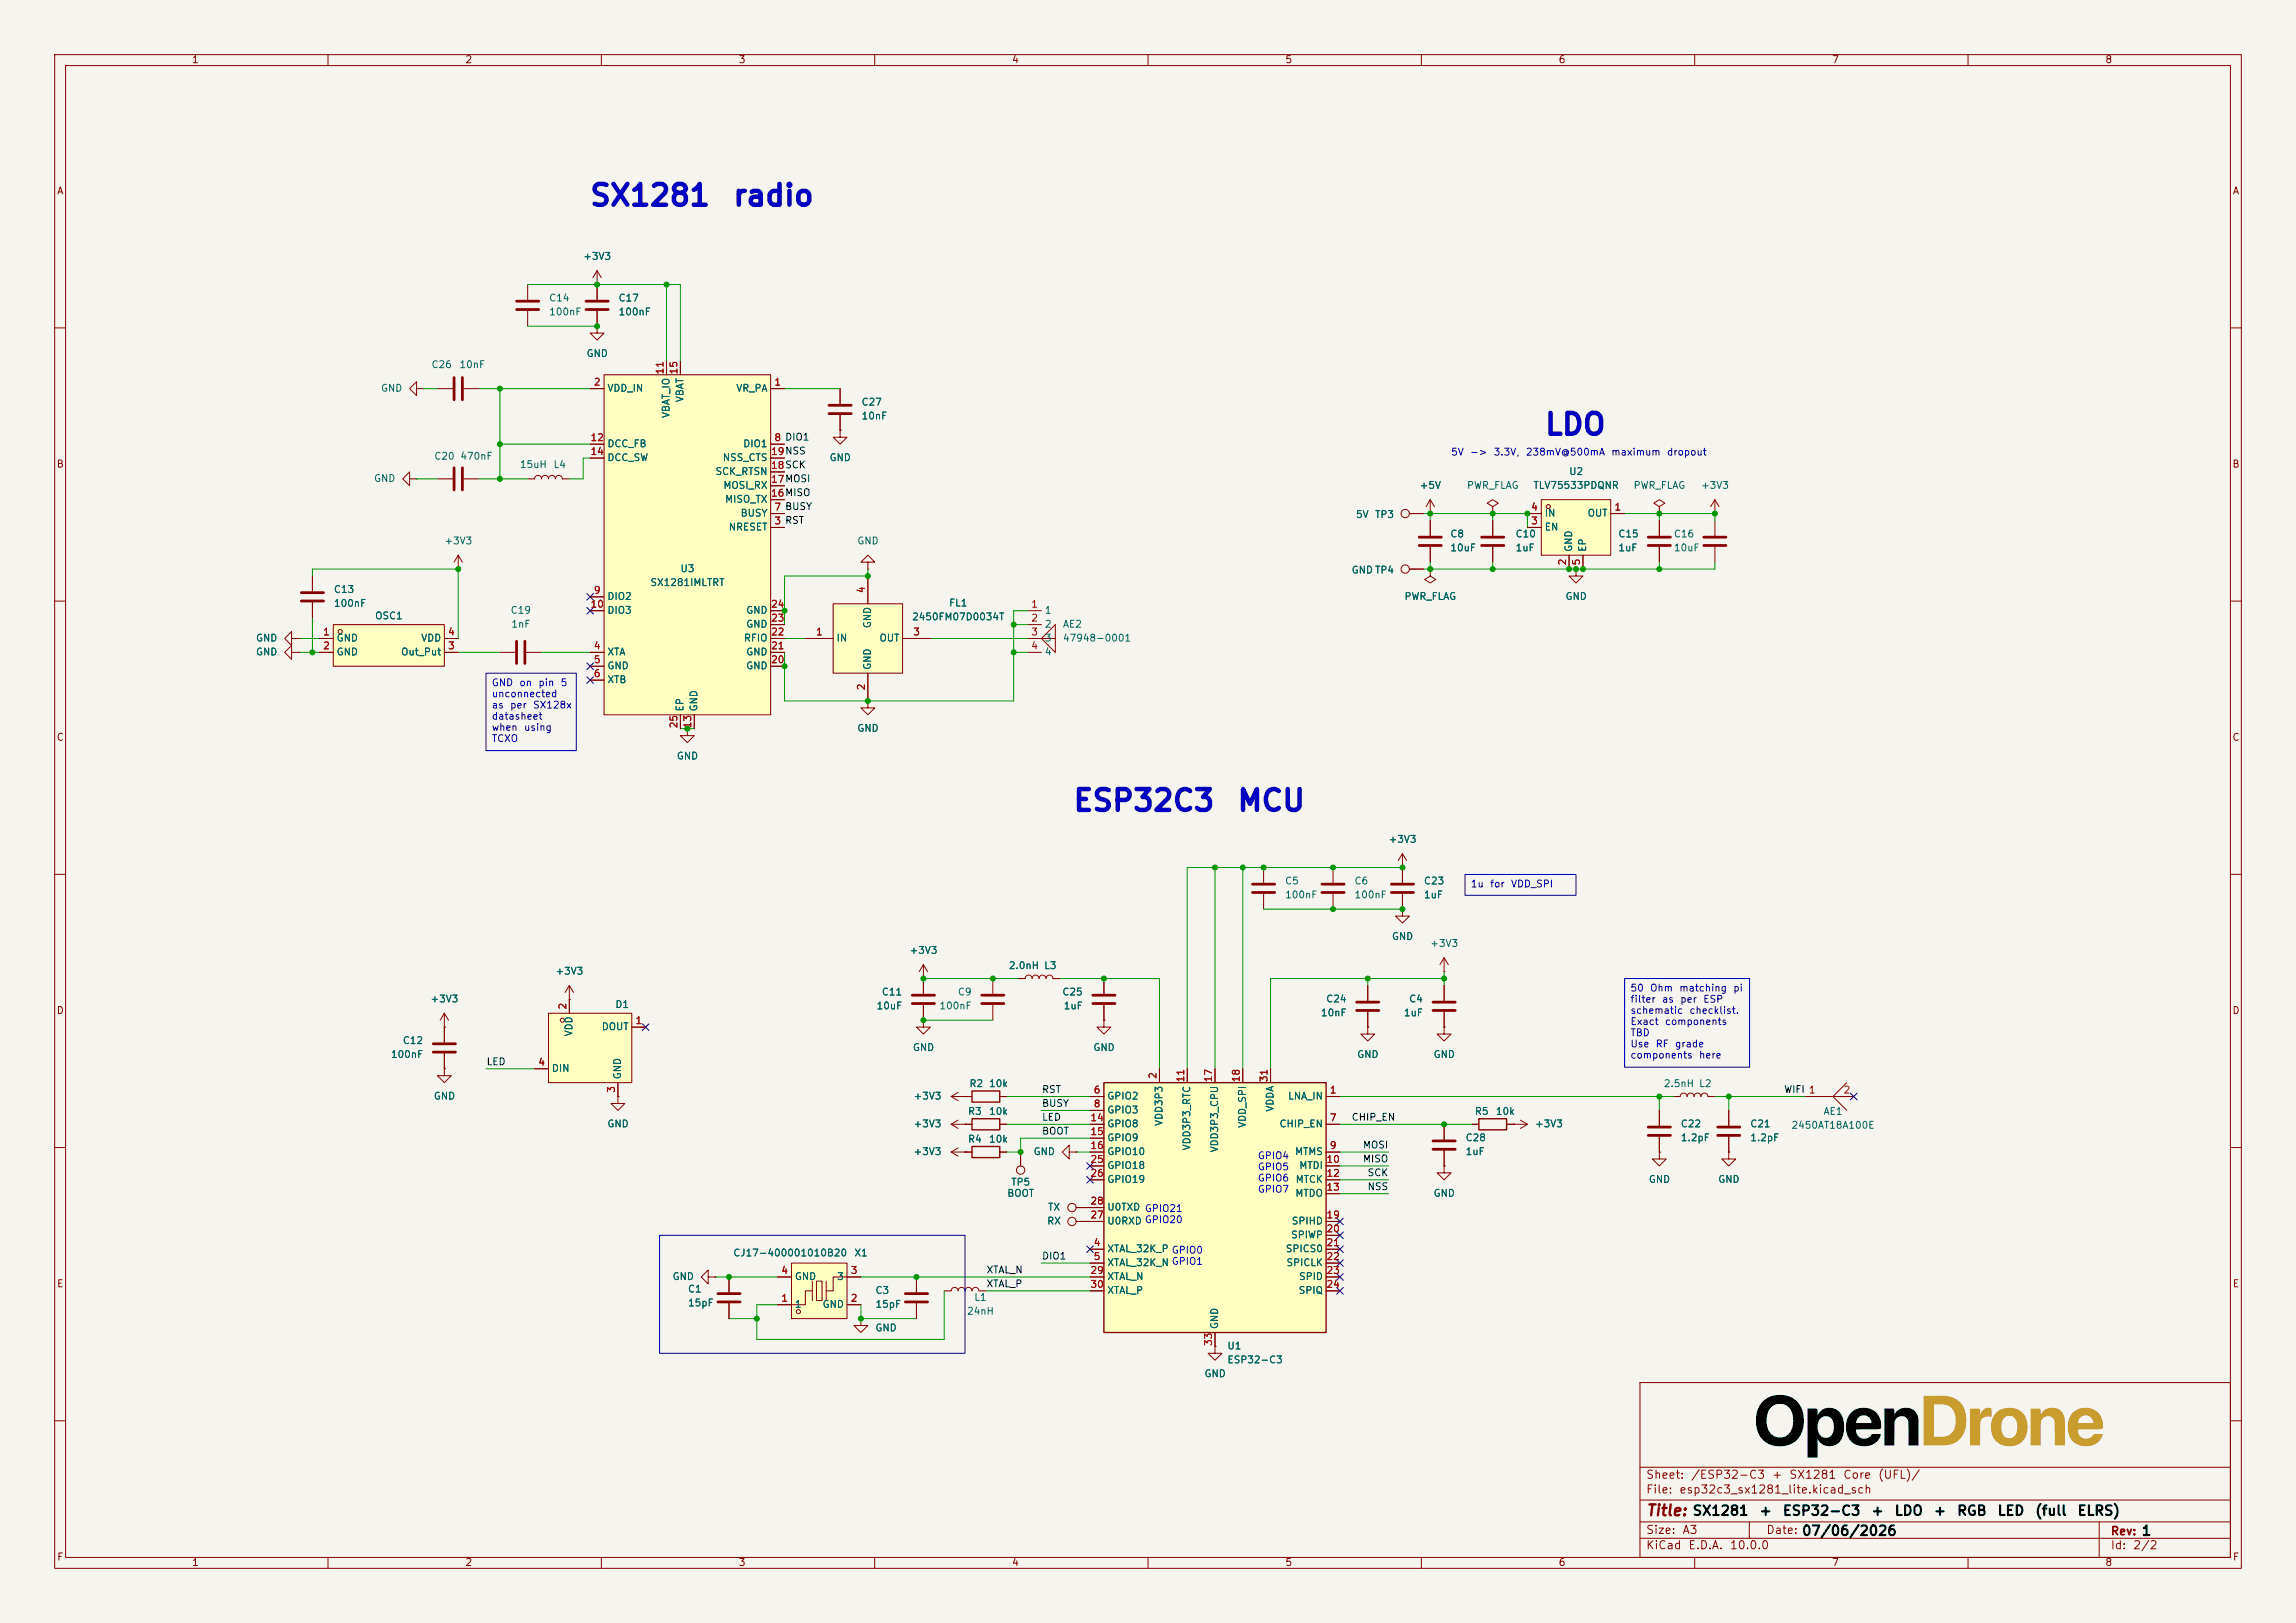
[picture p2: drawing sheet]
<svg xmlns="http://www.w3.org/2000/svg" width="420mm" height="297mm" viewBox="0 0 420 297" stroke-linecap="round" stroke-linejoin="round" font-family="sans-serif">
<defs><g id="words">
<g font-size="3.8" fill="#0000c2">
<text x="107.7" y="38.6">SX1281</text>
<text x="133.9" y="38.6">radio</text>
<text x="282.3" y="80.5">LDO</text>
<text x="196.1" y="149.4">ESP32C3</text>
<text x="226.1" y="149.4">MCU</text>
</g>
<text font-size="2" fill="#840000" x="301" y="277.9">Title:</text>
<g font-size="1.8">
<text x="309.5" y="277.8">SX1281</text>
<text x="321.7" y="277.8">+</text>
<text x="326" y="277.8">ESP32-C3</text>
<text x="329.5" y="281.5">07/06/2026</text>
<text x="342.2" y="277.8">+</text>
<text x="346.4" y="277.8">LDO</text>
<text x="353.6" y="277.8">+</text>
<text x="357.9" y="277.8">RGB</text>
<text x="365.3" y="277.8">LED</text>
<text x="372.2" y="277.8">(full</text>
<text x="379.9" y="277.8">ELRS)</text>
<text x="391.6" y="281.5">1</text>
</g>
<g font-size="1.5" fill="#840000">
<text x="301" y="273.7">File:</text>
<text x="301" y="271">Sheet:</text>
<text x="307.1" y="273.7">esp32c3_sx1281_lite.kicad_sch</text>
<text x="309.2" y="271">/ESP32-C3</text>
<text x="324" y="271">+</text>
<text x="327.2" y="271">SX1281</text>
<text x="337" y="271">Core</text>
<text x="343.4" y="271">(UFL)/</text>
<text x="301" y="281.1">Size:</text>
<text x="307.6" y="281.1">A3</text>
<text x="323" y="281.1">Date:</text>
<text x="386" y="281.3">Rev:</text>
<text x="301" y="283.9">KiCad</text>
<text x="308.7" y="283.9">E.D.A.</text>
<text x="316.3" y="283.9">10.0.0</text>
<text x="386" y="283.9">Id:</text>
<text x="390.1" y="283.9">2/2</text>
</g>
<g font-size="1.3" fill="#840000">
<text x="35" y="11.9">1</text>
<text x="85" y="11.9">2</text>
<text x="135" y="11.9">3</text>
<text x="185" y="11.9">4</text>
<text x="235" y="11.9">5</text>
<text x="285" y="11.9">6</text>
<text x="335" y="11.9">7</text>
<text x="385" y="11.9">8</text>
<text x="10.3" y="35.9">A</text>
<text x="408.3" y="35.9">A</text>
<text x="10.3" y="85.9">B</text>
<text x="408.2" y="85.9">B</text>
<text x="10.3" y="135.9">C</text>
<text x="408.2" y="135.9">C</text>
<text x="10.3" y="185.9">D</text>
<text x="408.2" y="185.9">D</text>
<text x="10.3" y="235.9">E</text>
<text x="408.3" y="235.9">E</text>
<text x="10.3" y="285.9">F</text>
<text x="35" y="286.9">1</text>
<text x="85" y="286.9">2</text>
<text x="135" y="286.9">3</text>
<text x="185" y="286.9">4</text>
<text x="235" y="286.9">5</text>
<text x="285" y="286.9">6</text>
<text x="335" y="286.9">7</text>
<text x="385" y="286.9">8</text>
<text x="408.3" y="285.9">F</text>
</g>
<g font-size="1.3" fill="#006464">
<text x="106.6" y="47.9">+3V3</text>
<text x="100.3" y="58">100nF</text>
<text x="100.3" y="55.5">C14</text>
<text x="113" y="58">100nF</text>
<text x="113" y="55.5">C17</text>
<text x="107.2" y="65.6">GND</text>
<text x="69.6" y="72">GND</text>
<text x="78.8" y="67.7">C26</text>
<text x="83.9" y="67.7">10nF</text>
<text x="111" y="72">VDD_IN</text>
<text x="134.6" y="72">VR_PA</text>
<text x="122.8" y="76.6" transform="rotate(-90 122.8 76.6)">VBAT_IO</text>
<text x="125.3" y="73.7" transform="rotate(-90 125.3 73.7)">VBAT</text>
<text x="157.5" y="74.5">C27</text>
<text x="157.5" y="77.1">10nF</text>
<text x="111" y="82.1">DCC_FB</text>
<text x="135.8" y="82.1">DIO1</text>
<text x="68.3" y="88.5">GND</text>
<text x="79.3" y="84.4">C20</text>
<text x="84.1" y="84.4">470nF</text>
<text x="95" y="86">15uH</text>
<text x="101.1" y="86">L4</text>
<text x="111" y="84.7">DCC_SW</text>
<text x="130.8" y="87.2">SCK_RTSN</text>
<text x="132.1" y="84.7">NSS_CTS</text>
<text x="132.2" y="89.8">MOSI_RX</text>
<text x="151.6" y="84.7">GND</text>
<text x="259.6" y="89.8">+5V</text>
<text x="268.2" y="89.8">PWR_FLAG</text>
<text x="280.4" y="89.8">TLV75533PDQNR</text>
<text x="286.9" y="87.2">U2</text>
<text x="298.7" y="89.8">PWR_FLAG</text>
<text x="311" y="89.8">+3V3</text>
<text x="132.5" y="92.3">MISO_TX</text>
<text x="135.4" y="94.8">BUSY</text>
<text x="247.9" y="95.1">5V</text>
<text x="251.4" y="95.1">TP3</text>
<text x="282.4" y="94.8">IN</text>
<text x="290.3" y="94.8">OUT</text>
<text x="81.2" y="99.9">+3V3</text>
<text x="133.2" y="97.4">NRESET</text>
<text x="156.7" y="99.9">GND</text>
<text x="265.2" y="98.7">C8</text>
<text x="265.2" y="101.2">10uF</text>
<text x="277.1" y="101.2">1uF</text>
<text x="277.1" y="98.7">C10</text>
<text x="282.4" y="97.4">EN</text>
<text x="287.9" y="101.1" transform="rotate(-90 287.9 101.1)">GND</text>
<text x="290.4" y="101.1" transform="rotate(-90 290.4 101.1)">EP</text>
<text x="295.9" y="101.2">1uF</text>
<text x="295.9" y="98.7">C15</text>
<text x="306.1" y="98.7">C16</text>
<text x="306.1" y="101.2">10uF</text>
<text x="118.9" y="107.5">SX1281IMLTRT</text>
<text x="124.4" y="105">U3</text>
<text x="247.1" y="105.3">GND TP4</text>
<text x="61" y="111.4">100nF</text>
<text x="61" y="108.8">C13</text>
<text x="68.5" y="113.6">OSC1</text>
<text x="93.3" y="112.6">C19</text>
<text x="111" y="110.1">DIO2</text>
<text x="111" y="112.6">DIO3</text>
<text x="136.4" y="112.6">GND</text>
<text x="166.7" y="113.8">2450FM07D0034T</text>
<text x="173.5" y="111.3">FL1</text>
<text x="191" y="112.6">1</text>
<text x="256.8" y="110.1">PWR_FLAG</text>
<text x="286.3" y="110.1">GND</text>
<text x="46.7" y="117.7">GND</text>
<text x="61.5" y="117.7">GND</text>
<text x="76.9" y="117.7">VDD</text>
<text x="93.4" y="115.2">1nF</text>
<text x="136" y="117.7">RFIO</text>
<text x="136.4" y="115.2">GND</text>
<text x="152.9" y="117.7">IN</text>
<text x="159.6" y="115.1" transform="rotate(-90 159.6 115.1)">GND</text>
<text x="160.8" y="117.7">OUT</text>
<text x="191" y="115.2">2</text>
<text x="191" y="117.7">3</text>
<text x="194.3" y="115.2">AE2</text>
<text x="194.3" y="117.7">47948-0001</text>
<text x="46.7" y="120.2">GND</text>
<text x="61.5" y="120.2">GND</text>
<text x="73.3" y="120.2">Out_Put</text>
<text x="111" y="120.2">XTA</text>
<text x="111" y="122.8">GND</text>
<text x="111" y="125.3">XTB</text>
<text x="136.4" y="122.8">GND</text>
<text x="136.4" y="120.2">GND</text>
<text x="159.6" y="122.7" transform="rotate(-90 159.6 122.7)">GND</text>
<text x="191" y="120.2">4</text>
<text x="125.3" y="130.3" transform="rotate(-90 125.3 130.3)">EP</text>
<text x="127.9" y="130.3" transform="rotate(-90 127.9 130.3)">GND</text>
<text x="156.7" y="134.2">GND</text>
<text x="123.7" y="139.3">GND</text>
<text x="253.9" y="154.5">+3V3</text>
<text x="235" y="162.2">C5</text>
<text x="235" y="164.7">100nF</text>
<text x="247.7" y="162.2">C6</text>
<text x="247.7" y="164.7">100nF</text>
<text x="260.4" y="164.7">1uF</text>
<text x="260.4" y="162.2">C23</text>
<text x="254.5" y="172.3">GND</text>
<text x="261.5" y="173.6">+3V3</text>
<text x="101.5" y="178.7">+3V3</text>
<text x="166.3" y="174.9">+3V3</text>
<text x="184.4" y="177.6">2.0nH</text>
<text x="190.9" y="177.6">L3</text>
<text x="78.6" y="183.7">+3V3</text>
<text x="112.5" y="184.8">D1</text>
<text x="160.2" y="185">10uF</text>
<text x="161.2" y="182.5">C11</text>
<text x="171.7" y="185">100nF</text>
<text x="175.1" y="182.5">C9</text>
<text x="194.2" y="182.5">C25</text>
<text x="194.5" y="185">1uF</text>
<text x="242.5" y="183.7">C24</text>
<text x="257.7" y="183.7">C4</text>
<text x="73.6" y="191.4">C12</text>
<text x="105" y="189.8" transform="rotate(-90 105 189.8)">VDD</text>
<text x="110" y="188.8">DOUT</text>
<text x="241.5" y="186.3">10nF</text>
<text x="256.7" y="186.3">1uF</text>
<text x="71.4" y="193.9">100nF</text>
<text x="100.8" y="196.4">DIN</text>
<text x="113.9" y="197.6" transform="rotate(-90 113.9 197.6)">GND</text>
<text x="166.9" y="192.6">GND</text>
<text x="199.9" y="192.6">GND</text>
<text x="248.2" y="193.9">GND</text>
<text x="262.1" y="193.9">GND</text>
<text x="79.2" y="201.5">GND</text>
<text x="167" y="201.5">+3V3</text>
<text x="177.2" y="199.2">R2</text>
<text x="180.8" y="199.2">10k</text>
<text x="202.4" y="201.5">GPIO2</text>
<text x="233.3" y="203.5" transform="rotate(-90 233.3 203.5)">VDDA</text>
<text x="235.5" y="201.5">LNA_IN</text>
<text x="304.2" y="199.2">2.5nH</text>
<text x="310.7" y="199.2">L2</text>
<text x="111" y="206.6">GND</text>
<text x="167" y="206.6">+3V3</text>
<text x="177" y="209.4">R4</text>
<text x="177" y="204.3">R3</text>
<text x="180.8" y="209.4">10k</text>
<text x="180.8" y="204.3">10k</text>
<text x="202.4" y="204.1">GPIO3</text>
<text x="202.4" y="206.6">GPIO8</text>
<text x="202.4" y="209.1">GPIO9</text>
<text x="213" y="206.1" transform="rotate(-90 213 206.1)">VDD3P3</text>
<text x="228.2" y="206.5" transform="rotate(-90 228.2 206.5)">VDD_SPI</text>
<text x="233.9" y="206.6">CHIP_EN</text>
<text x="268" y="209.1">C28</text>
<text x="269.7" y="204.3">R5</text>
<text x="273.5" y="204.3">10k</text>
<text x="280.7" y="206.6">+3V3</text>
<text x="307.3" y="206.6">C22</text>
<text x="307.3" y="209.1">1.2pF</text>
<text x="320" y="206.6">C21</text>
<text x="320" y="209.1">1.2pF</text>
<text x="327.6" y="206.9">2450AT18A100E</text>
<text x="333.5" y="204.3">AE1</text>
<text x="167" y="211.7">+3V3</text>
<text x="189" y="211.7">GND</text>
<text x="202.4" y="211.7">GPIO10</text>
<text x="202.4" y="214.2">GPIO18</text>
<text x="218" y="210.6" transform="rotate(-90 218 210.6)">VDD3P3_RTC</text>
<text x="223.1" y="211" transform="rotate(-90 223.1 211)">VDD3P3_CPU</text>
<text x="236.8" y="211.7">MTMS</text>
<text x="237.6" y="214.2">MTDI</text>
<text x="268" y="211.7">1uF</text>
<text x="184.1" y="219.3">BOOT</text>
<text x="184.9" y="217.3">TP5</text>
<text x="191.6" y="221.8">TX</text>
<text x="202.4" y="216.8">GPIO19</text>
<text x="202.4" y="221.8">U0TXD GPIO21</text>
<text x="202.4" y="221.8">U0TXD</text>
<text x="236.8" y="219.3">MTDO</text>
<text x="236.9" y="216.8">MTCK</text>
<text x="262.1" y="219.3">GND</text>
<text x="301.5" y="216.8">GND</text>
<text x="314.2" y="216.8">GND</text>
<text x="191.4" y="224.4">RX</text>
<text x="202.4" y="224.4">U0RXD GPIO20</text>
<text x="202.4" y="224.4">U0RXD</text>
<text x="236.1" y="226.9">SPIWP</text>
<text x="236.2" y="224.4">SPIHD</text>
<text x="134" y="230.2">CJ17-400001010B20</text>
<text x="156.2" y="230.2">X1</text>
<text x="202.4" y="229.5">XTAL_32K_P GPIO0</text>
<text x="202.4" y="232">XTAL_32K_N GPIO1</text>
<text x="202.4" y="229.5">XTAL_32K_P</text>
<text x="202.4" y="232">XTAL_32K_N</text>
<text x="235.1" y="229.5">SPICS0</text>
<text x="235.2" y="232">SPICLK</text>
<text x="122.9" y="234.5">GND</text>
<text x="125.7" y="236.8">C1</text>
<text x="125.7" y="239.4">15pF</text>
<text x="145.3" y="239.6">1</text>
<text x="145.3" y="234.5">GND</text>
<text x="150.4" y="239.6">GND</text>
<text x="153" y="234.5">3</text>
<text x="160" y="237.1">C3</text>
<text x="160" y="239.6">15pF</text>
<text x="178.1" y="238.4">L1</text>
<text x="202.4" y="234.5">XTAL_N</text>
<text x="202.4" y="237.1">XTAL_P</text>
<text x="237.4" y="237.1">SPIQ</text>
<text x="237.5" y="234.5">SPID</text>
<text x="160" y="243.9">GND</text>
<text x="176.8" y="240.9">24nH</text>
<text x="223.1" y="243.3" transform="rotate(-90 223.1 243.3)">GND</text>
<text x="224.4" y="247.2">U1</text>
<text x="224.4" y="249.8">ESP32-C3</text>
<text x="220.2" y="252.3">GND</text>
</g>
<g font-size="1.3" fill="#a90000">
<text x="108.5" y="70.9">2</text>
<text x="121.7" y="68.6" transform="rotate(-90 121.7 68.6)">11</text>
<text x="124.2" y="68.6" transform="rotate(-90 124.2 68.6)">15</text>
<text x="141.5" y="70.9">1</text>
<text x="107.9" y="81">12</text>
<text x="107.9" y="83.6">14</text>
<text x="140.9" y="83.6">19NSS</text>
<text x="140.9" y="83.6">19</text>
<text x="141.5" y="81">8 DIO1</text>
<text x="141.5" y="81">8</text>
<text x="140.9" y="88.6">17MOSI</text>
<text x="140.9" y="86.1">18SCK</text>
<text x="140.9" y="88.6">17</text>
<text x="140.9" y="86.1">18</text>
<text x="140.9" y="91.2">16MISO</text>
<text x="140.9" y="91.2">16</text>
<text x="141.5" y="93.7">7 BUSY</text>
<text x="141.5" y="93.7">7</text>
<text x="280" y="93.7">4</text>
<text x="295.2" y="93.7">1</text>
<text x="141.5" y="96.3">3 RST</text>
<text x="141.5" y="96.3">3</text>
<text x="280" y="96.3">3</text>
<text x="286.8" y="103.6" transform="rotate(-90 286.8 103.6)">2</text>
<text x="289.3" y="103.6" transform="rotate(-90 289.3 103.6)">5</text>
<text x="107.9" y="111.5">10</text>
<text x="108.5" y="109">9</text>
<text x="140.9" y="111.5">24</text>
<text x="158.5" y="108.7" transform="rotate(-90 158.5 108.7)">4</text>
<text x="188.5" y="111.5">1</text>
<text x="59" y="116.6">1</text>
<text x="59" y="119.1">2</text>
<text x="81.8" y="119.1">3</text>
<text x="81.8" y="116.6">4</text>
<text x="108.5" y="119.1">4</text>
<text x="140.9" y="119.1">21</text>
<text x="140.9" y="116.6">22</text>
<text x="140.9" y="114">23</text>
<text x="149.2" y="116.6">1</text>
<text x="166.9" y="116.6">3</text>
<text x="188.5" y="114">2</text>
<text x="188.5" y="116.6">3</text>
<text x="188.5" y="119.1">4</text>
<text x="108.5" y="121.7">5</text>
<text x="108.5" y="124.2">6</text>
<text x="140.9" y="121.7">20</text>
<text x="158.5" y="126.4" transform="rotate(-90 158.5 126.4)">2</text>
<text x="124.2" y="133.4" transform="rotate(-90 124.2 133.4)">25</text>
<text x="126.7" y="133.4" transform="rotate(-90 126.7 133.4)">13</text>
<text x="103.9" y="184.9" transform="rotate(-90 103.9 184.9)">2</text>
<text x="116.1" y="187.7">1</text>
<text x="98.4" y="195.3">4</text>
<text x="211.8" y="197.6" transform="rotate(-90 211.8 197.6)">2</text>
<text x="112.8" y="200.1" transform="rotate(-90 112.8 200.1)">3</text>
<text x="200" y="200.4">6</text>
<text x="200" y="202.9">8</text>
<text x="216.9" y="198.2" transform="rotate(-90 216.9 198.2)">11</text>
<text x="222" y="198.2" transform="rotate(-90 222 198.2)">17</text>
<text x="227.1" y="198.2" transform="rotate(-90 227.1 198.2)">18</text>
<text x="232.2" y="198.2" transform="rotate(-90 232.2 198.2)">31</text>
<text x="243.1" y="200.4">1</text>
<text x="337.1" y="200.4">2</text>
<text x="199.3" y="205.5">14</text>
<text x="199.3" y="208">15</text>
<text x="243.1" y="205.5">7</text>
<text x="199.3" y="210.6">16</text>
<text x="199.3" y="213.1">25</text>
<text x="199.3" y="215.6">26</text>
<text x="242.5" y="213.1">10</text>
<text x="242.5" y="215.6">12</text>
<text x="243.1" y="210.6">9</text>
<text x="199.3" y="220.7">28</text>
<text x="242.5" y="218.2">13</text>
<text x="199.3" y="223.3">27</text>
<text x="242.5" y="223.3">19</text>
<text x="242.5" y="225.8">20</text>
<text x="142.8" y="233.4">4</text>
<text x="155.5" y="233.4">3</text>
<text x="199.3" y="233.4">29</text>
<text x="200" y="228.3">4</text>
<text x="200" y="230.9">5</text>
<text x="242.5" y="228.3">21</text>
<text x="242.5" y="230.9">22</text>
<text x="242.5" y="233.4">23</text>
<text x="142.8" y="238.5">1</text>
<text x="155.5" y="238.5">2</text>
<text x="199.3" y="236">30</text>
<text x="242.5" y="236">24</text>
<text x="222" y="246.4" transform="rotate(-90 222 246.4)">33</text>
</g>
<g font-size="1.3" fill="#0000c2">
<text x="265.3" y="83.7">5V</text>
<text x="268.8" y="83.7">-&gt;</text>
<text x="273.1" y="83.7">3.3V,</text>
<text x="279" y="83.7">238mV@500mA</text>
<text x="294.6" y="83.7">maximum</text>
<text x="304.8" y="83.7">dropout</text>
<text x="89.9" y="125.9">GND</text>
<text x="94.9" y="125.9">on</text>
<text x="98.4" y="125.9">pin</text>
<text x="102.4" y="125.9">5</text>
<text x="89.9" y="127.9">unconnected</text>
<text x="89.9" y="130">as</text>
<text x="93.2" y="130">per</text>
<text x="97.4" y="130">SX128x</text>
<text x="89.9" y="132">datasheet</text>
<text x="89.9" y="134">when</text>
<text x="89.9" y="136.1">TCXO</text>
<text x="95.7" y="134">using</text>
<text x="268.9" y="162.7">1u</text>
<text x="272.5" y="162.7">for</text>
<text x="276.3" y="162.7">VDD_SPI</text>
<text x="298.1" y="181.7">50</text>
<text x="298.1" y="183.8">filter</text>
<text x="298.1" y="185.8">schematic</text>
<text x="301.7" y="181.7">Ohm</text>
<text x="303.9" y="183.8">as</text>
<text x="307.1" y="181.7">matching</text>
<text x="307.2" y="183.8">per</text>
<text x="308.9" y="185.8">checklist.</text>
<text x="311.4" y="183.8">ESP</text>
<text x="316.9" y="181.7">pi</text>
<text x="298.1" y="187.9">Exact</text>
<text x="298.1" y="189.9">TBD</text>
<text x="298.1" y="192">Use</text>
<text x="302.8" y="192">RF</text>
<text x="304.4" y="187.9">components</text>
<text x="306.3" y="192">grade</text>
<text x="298.1" y="194">components</text>
<text x="310.7" y="194">here</text>
<text x="230" y="212.4">GPIO4</text>
<text x="230" y="214.5">GPIO5</text>
<text x="230" y="216.5">GPIO6</text>
<text x="230" y="218.6">GPIO7</text>
</g>
<g font-size="1.3" fill="#0f0f0f">
<text x="88.9" y="195.2">LED</text>
<text x="190.5" y="202.9">BUSY</text>
<text x="190.5" y="200.3">RST</text>
<text x="326.2" y="200.3">WIFI 1</text>
<text x="190.5" y="205.4">LED</text>
<text x="190.5" y="207.9">BOOT</text>
<text x="247.1" y="205.4">CHIP_EN</text>
<text x="249.2" y="213">MISO</text>
<text x="249.2" y="210.5">MOSI</text>
<text x="250" y="215.6">SCK</text>
<text x="250" y="218.1">NSS</text>
<text x="180.3" y="233.3">XTAL_N</text>
<text x="190.5" y="230.8">DIO1</text>
<text x="180.3" y="235.9">XTAL_P</text>
</g>
</g></defs>
<path d="M0 0h420v297h-420z" fill="#f5f4ef" stroke="#f5f4ef" stroke-width=".18"/>
<g fill="none" stroke="#840000" stroke-width=".18">
<path d="M10 10h400v277h-400zM12 12h396v273h-396zM60 10v2M110 10v2M160 10v2M210 10v2M260 10v2M310 10v2M360 10v2M10 60h2M408 60h2M10 110h2"/>
<path d="M408 110h2M10 160h2M408 160h2M10 210h2M408 210h2M300 253h108v32h-108zM10 260h2M300 278.5h108M300 274.5h108M300 268.5h108M320 278.5v3M384 278.5v6.5"/>
<path d="M408 260h2M60 285v2M110 285v2M160 285v2M210 285v2M260 285v2M300 281.5h108M310 285v2M360 285v2"/>
</g>
<g fill="#c89d2e">
<path d="M360.4 257.8h1.7l.1 1.1a1.41 1.41 0 0 1 2.1-1.1v1.5h-1.3l-.5 .4-.2 .5-.1 4.3h-1.8z"/>
<path d="M351.9 255.4h.2a18.4 18.4 0 0 1 4.5 .2 4 4 0 0 1 3.1 4.5 4.1 4.1 0 0 1-4.7 4.4h-3.1v-4.5h1.9v2.9h1.5a2.47 2.47 0 0 0 2.4-3 2.5 2.5 0 0 0-2.6-2.9h-1.3v3h-1.9z"/>
<path d="M365.2 258.5l.7-.5 .7-.3a3.4 3.4 0 0 1 4.2 4.3l-.6 1.4a3.5 3.5 0 0 1-5.7-.7l-.3-1.6h1.9v.7a1.43 1.43 0 0 0 1.6 1.4 1.43 1.43 0 0 0 1.3-1.6l-.1-1.2-.4-.9-.7-.4h-.6l-.4 .2a2 2 0 0 0-.7 1.8h-1.9v-.1a3.5 3.5 0 0 1 1-2.5z"/>
<path d="M379.2 258.5a3.2 3.2 0 0 1 3.8-.6 3.2 3.2 0 0 1 1.6 3.5l-4.4 .2-.1 .1 .1 .5a1.6 1.6 0 0 0 1.3 1.1 1.6 1.6 0 0 0 1.6-.8h1.5a3 3 0 0 1-3.8 2.1 3.3 3.3 0 0 1-2.5-4v-.3l4.6 .1-.2-.8-.7-.5a1.44 1.44 0 0 0-1.9 1.2h-1.8a3.4 3.4 0 0 1 .9-1.8z"/>
<path d="M371.4 257.8h1.8l.2 1a2.31 2.31 0 0 1 2.5-1.1 2.31 2.31 0 0 1 1.8 2.1v4.7h-1.8l-.1-4.5-.2-.5-.4-.2-.9-.1a1.3 1.3 0 0 0-1 1.2v4.1h-1.8z"/>
</g>
<path d="M322.5 256.4a4.5 4.5 0 0 1 5.2-.7 4.5 4.5 0 0 1 2.3 4.7 4.4 4.4 0 0 1-4.6 4.3 4.4 4.4 0 0 1-4.2-4.6h1.9a2.56 2.56 0 0 0 3 2.9 2.62 2.62 0 0 0 1.9-2.9 3.2 3.2 0 0 0-1.1-2.9 2.44 2.44 0 0 0-2.6 .1 2.44 2.44 0 0 0-1.1 2.3l-.1 .5h-1.9a4.9 4.9 0 0 1 1.3-3.7zM330.6 257.8h1.8l.1 1.1 .1-.1a2.5 2.5 0 0 1 2.7-1.1 2.5 2.5 0 0 1 1.9 2.3 4 4 0 0 1-1.2 4.3 2.42 2.42 0 0 1-3.5-.9v3.3h-1.9v-5.6h1.9l.2 1 .5 .7 .7 .3 .8-.2 .4-.3 .2-.5 .1-1.4-.4-1.1-.4-.3-.4-.1a1.57 1.57 0 0 0-1.7 1.8v.1h-1.9zM338.6 258.5a3.2 3.2 0 0 1 3.8-.5 3.2 3.2 0 0 1 1.6 3.4l-.9 .2h-3.4l-.2 .1 .1 .6 .3 .5 .9 .5 .9-.2 .8-.6h1.5a2.97 2.97 0 0 1-3.7 2.1 3.4 3.4 0 0 1-2.6-4.3l4.1 .1h.5v-.1a1.43 1.43 0 0 0-1.4-1.3 1.43 1.43 0 0 0-1.4 1.3h-1.8l.4-1zM344.7 257.8h1.7l.2 1a2.32 2.32 0 0 1 2.6-1.1 2.32 2.32 0 0 1 1.7 2.3v4.5h-1.8v-4.4l-.5-.7-.7-.2-.9 .2-.4 .8-.1 4.3h-1.8z" fill="#000"/>
<g fill="none" stroke="#840000" stroke-width=".18">
<path d="M109.2 52.1v2.8M109.2 56.9v2.8M81.3 195.6v1.3h1.2l-1.2 1.2-1.3-1.2h1.3M81.3 195.6h.1M81.3 188h.1M81.3 185.4v5.4M81.3 192.8v2.8M81.3 185.4l-.8 1.3M81.3 185.4l.7 1.3M104.1 182.9h.1M104.1 180.3l-.7 1.3M104.1 180.3l.8 1.3"/>
<path d="M104.1 180.3v2.6M264.2 180.3v2.8M264.2 185.2v2.8M264.2 213.4v1.2h1.2l-1.2 1.3-1.3-1.3h1.3M264.2 213.4h.1M264.2 205.7v2.8M264.2 210.6v2.8M269.2 205.7h1.3M275.6 205.7h3.8M276.9 205.7h.1M278.1 205l1.3 .7M279.4 205.7l-1.3 .8"/>
<path d="M306.1 200.7h1.2a.64 .64 0 0 1 .7-.7 .64 .64 0 0 1 .6 .7 .64 .64 0 0 1 .6-.7 .64 .64 0 0 1 .7 .7 .64 .64 0 0 1 .6-.7 .64 .64 0 0 1 .6 .7 .64 .64 0 0 1 .7-.7 .64 .64 0 0 1 .6 .7h1.3M222.2 246.4v1.2h1.3l-1.3 1.3-1.2-1.3h1.2M222.2 246.4h.1"/>
</g>
<path d="M107.2 55.1h4.1M107.2 56.6h4.1M79.2 191h4.1M79.2 192.5h4.1M262.1 183.4h4.1M262.1 184.9h4.1M262.1 208.8h4.1M262.1 210.3h4.1" fill="none" stroke="#840000" stroke-width=".51"/>
<path d="M270.5 204.7h5.1v2.1h-5.1z" fill="none" stroke="#840000" stroke-width=".25"/>
<g fill="#ffffc2">
<path d="M144.8 231.1h10.1v10.2h-10.1z"/>
<path d="M149.3 234.4h1.1v3.6h-1.1z"/>
</g>
<g fill="none" stroke="#840000" stroke-width=".18">
<path d="M188 116.8h5M188 111.8h2.5M188 114.3h2.5M188 119.4h2.5M193 114.3v5.1l-2.5-2.6zM158.7 128.3v1.2h1.3l-1.3 1.3-1.2-1.3h1.2M158.7 128.3h.1M168.9 179.1h.1M168.9 176.5v5.4M168.9 176.5l.8 1.3M168.9 176.5l-.8 1.3M181.6 179.1v2.8"/>
<path d="M186.3 179.1h1.2a.64 .64 0 0 1 .7-.7 .64 .64 0 0 1 .6 .7 .64 .64 0 0 1 .6-.7 .64 .64 0 0 1 .7 .7 .64 .64 0 0 1 .6-.7 .64 .64 0 0 1 .6 .7 .64 .64 0 0 1 .7-.7 .64 .64 0 0 1 .6 .7h1.3M201.9 179.1v2.8M168.9 186.7v1.3h-1.3l1.3 1.2 1.3-1.2h-1.3M168.9 186.7h.1M168.9 183.9v2.8M181.6 183.9v2.8M201.9 186.7v1.3h-1.2l1.2 1.2 1.3-1.2h-1.3M201.9 186.7h.1M201.9 183.9v2.8M250.2 180.3v2.8M250.2 185.2v2.8M129.5 233.7v-1.3l-1.2 1.3 1.2 1.2v-1.2h1.3"/>
<path d="M130.8 233.7h.1M133.3 233.7v2.8M133.3 238.5v2.8M142.2 233.7h2.6M144.8 231.1h10.1v10.2h-10.1zM148.6 236.2h-1.3v2.6h-5.1M148.6 234.4v3.6M149.3 234.4h1.1v3.6h-1.1zM151.1 234.4v3.6M154.9 238.8h2.6M157.5 233.7h-5.1v2.5h-1.3M157.5 241.3v1.3h1.2l-1.2 1.2-1.3-1.2h1.3"/>
<path d="M157.5 241.3h.1"/>
<circle cx="146.1" cy="240" r=".38"/>
</g>
<path d="M166.9 182.1h4M166.9 183.6h4M179.6 182.1h4M179.6 183.6h4M199.9 182.1h4.1M199.9 183.6h4.1M248.2 183.4h4M248.2 184.9h4M131.3 238.3h4.1M131.3 236.7h4.1" fill="none" stroke="#840000" stroke-width=".51"/>
<path d="M152.4 110.5h12.7v12.7h-12.7z" fill="#ffffc2"/>
<path d="M147.3 116.8h5.1M152.4 110.5h12.7v12.7h-12.7zM158.7 105.4v5.1M165.1 116.8h5.1M158.7 123.2v5.1" fill="none" stroke="#840000" stroke-width=".18"/>
<path d="M110.5 68.6h30.5v62.2h-30.5z" fill="#ffffc2"/>
<g fill="none" stroke="#840000" stroke-width=".18">
<path d="M107.9 71.1h2.6M110.5 68.6h30.5v62.2h-30.5zM121.9 66v2.6M124.5 66v2.6M141 71.1h2.5M107.9 81.3h2.6M107.9 83.8h2.6M141 96.5h2.5M141 94h2.5M141 81.3h2.5M141 83.8h2.5M141 91.4h2.5"/>
<path d="M141 88.9h2.5M141 86.4h2.5M91.4 119.4h2.8M96.3 119.4h2.8M107.9 119.4h2.6M107.9 109.2h2.6M107.9 111.8h2.6M141 119.4h2.5M141 111.8h2.5M141 116.8h2.5M141 114.3h2.5M107.9 121.9h2.6"/>
<path d="M107.9 124.5h2.6M124.5 130.8v2.6M127 130.8v2.6M141 121.9h2.5"/>
</g>
<path d="M94.5 117.3v4.1M96 117.3v4.1" fill="none" stroke="#840000" stroke-width=".51"/>
<path d="M201.9 198.1h40.7v45.7h-40.7z" fill="#ffffc2"/>
<path d="M201.9 198.1h40.7v45.7h-40.7z" fill="none" stroke="#840000" stroke-width=".25"/>
<g fill="none" stroke="#840000" stroke-width=".18">
<path d="M96.5 52.1v2.8M96.5 56.9v2.8M109.2 52.1h.1M109.2 59.7v1.3h1.3l-1.3 1.2-1.3-1.2h1.3M109.2 59.7h.1M109.2 49.5l-.7 1.3M109.2 49.5l.8 1.3M109.2 49.5v2.6M76.2 71.1v-1.2l-1.3 1.2 1.3 1.3v-1.3h1.3M77.5 71.1h.1M80 71.1h2.8M84.8 71.1h2.8"/>
<path d="M153.7 78.7v1.3h1.2l-1.2 1.3-1.3-1.3h1.3M153.7 78.7h.1M153.7 71.1v2.8M153.7 75.9v2.8M74.9 87.6v-1.2l-1.2 1.2 1.2 1.3v-1.3h1.3M76.2 87.6h.1M80 87.6h2.8M84.8 87.6h2.8M261.6 94h.1M261.6 91.4v2.6M261.6 95.3v2.7M261.6 91.4l-.7 1.3"/>
<path d="M261.6 91.4l.8 1.3M53.3 119.4v-1.3l-1.2 1.3 1.2 1.3v-1.3h1.3M53.3 116.8v-1.2l-1.2 1.2 1.2 1.3v-1.3h1.3M54.6 119.4h.1M54.6 116.8h.1M57.1 105.4v2.8M57.1 110.2v2.8M83.8 104.1h.1M83.8 101.6l-.7 1.3M83.8 101.6l.8 1.3M83.8 101.6v2.5M158.7 102.9h1.3l-1.3-1.3-1.2 1.3h1.2v1.2"/>
<path d="M158.7 104.1h.1M261.6 104.1v1.3l1 .6-1 .7-1-.7 1-.6M261.6 104.1h.1M261.6 100.1v2.8M125.7 133.4v1.2h1.3l-1.3 1.3-1.2-1.3h1.2M125.7 133.4h.1M256.5 158.8h.1M256.5 156.2l-.7 1.3M256.5 156.2l.8 1.3M256.5 156.2v2.6M212.1 195.6v2.5M217.2 195.6v2.5"/>
<path d="M222.2 195.6v2.5M227.3 195.6v2.5M232.4 195.6v2.5M250.2 188v1.2h-1.3l1.3 1.3 1.3-1.3h-1.3M250.2 188h.1M264.2 188v1.2h-1.3l1.3 1.3 1.2-1.3h-1.2M264.2 188h.1M337.8 198.1l-2.5 2.6 2.5 2.5M113 200.7v1.2h1.3l-1.3 1.3-1.2-1.3h1.2M113 200.7h.1M199.4 200.7h2.5M199.4 205.7h2.5"/>
<path d="M199.4 203.2h2.5M199.4 210.8h2.5M199.4 213.4h2.5M199.4 215.9h2.5M199.4 208.3h2.5M242.6 200.7h2.5M242.6 205.7h2.5M242.6 210.8h2.5M242.6 213.4h2.5M242.6 215.9h2.5M242.6 218.4h2.5M303.5 210.8v1.3h-1.2l1.2 1.3 1.3-1.3h-1.3"/>
<path d="M303.5 210.8h.1M303.5 203.2v2.8M303.5 208v2.8M316.2 210.8v1.3h-1.2l1.2 1.3 1.3-1.3h-1.3M316.2 210.8h.1M316.2 203.2v2.8M316.2 208v2.8M330.2 200.7h8.9M199.4 228.6h2.5M199.4 231.1h2.5M199.4 223.5h2.5M199.4 233.7h2.5"/>
<path d="M199.4 236.2h2.5M199.4 221h2.5M242.6 228.6h2.5M242.6 231.1h2.5M242.6 223.5h2.5M242.6 226.1h2.5M242.6 233.7h2.5M242.6 236.2h2.5M222.2 243.8v2.6"/>
</g>
<g fill="none" stroke="#840000" stroke-width=".51">
<path d="M94.5 55.1h4.1M94.5 56.6h4.1M83.1 69.1v4.1M84.6 69.1v4.1M151.6 74.2h4.1M151.6 75.7h4.1M83.1 85.6v4.1M84.6 85.6v4.1M259.6 98.3h4.1M259.6 99.8h4.1M55.1 108.5h4.1M55.1 110h4.1"/>
<path d="M301.5 206.2h4.1M301.5 207.8h4.1M314.2 206.2h4.1M314.2 207.8h4.1"/>
</g>
<path d="M61 114.3h20.3v7.6h-20.3z" fill="#ffffc2"/>
<g fill="none" stroke="#840000" stroke-width=".18">
<path d="M257.8 94h2.5M273 92.7l1.1-.6-1.1-.7-1 .7 1 .6v1.3M273 94h.1M303.5 95.3v2.7M313.7 94h.1M313.7 91.4l-.8 1.3M313.7 91.4l.8 1.3M313.7 91.4v2.6M313.7 95.3v2.7M58.4 116.8h2.6M58.4 119.4h2.6M61 114.3h20.3v7.6h-20.3z"/>
<path d="M81.3 116.8h2.5M81.3 119.4h2.5M257.8 104.1h2.5M288.3 104.1v1.3h1.3l-1.3 1.3-1.3-1.3h1.3M288.3 104.1h.1M303.5 100.1v2.8M313.7 100.1v2.8M231.1 158.8v2.7M231.1 163.6v2.8M175.3 199.9l-1.3 .8M174 200.7h3.8M174 200.7l1.3 .7"/>
<path d="M176.5 200.7h.1M176.5 210.8h1.3M176.5 205.7h1.3M182.9 200.7h1.2M182.9 210.8h1.2M182.9 205.7h1.2M186.7 210.8v2.6M195.6 210.8v-1.2l-1.3 1.2 1.3 1.3v-1.3h1.2M196.8 210.8h.1M196.8 221h2.6M196.8 223.5h2.6"/>
<circle cx="257" cy="94" r=".76"/>
<circle cx="62.2" cy="115.6" r=".38"/>
<circle cx="257" cy="104.1" r=".76"/>
<circle cx="186.7" cy="214.1" r=".76"/>
<circle cx="196.1" cy="221" r=".76"/>
<circle cx="196.1" cy="223.5" r=".76"/>
</g>
<path d="M301.5 98.3h4.1M301.5 99.8h4.1M311.7 98.3h4M311.7 99.8h4M229.1 161.8h4.1M229.1 163.3h4.1" fill="none" stroke="#840000" stroke-width=".51"/>
<path d="M177.8 199.6h5.1v2.1h-5.1zM177.8 209.8h5.1v2h-5.1zM177.8 204.7h5.1v2.1h-5.1z" fill="none" stroke="#840000" stroke-width=".25"/>
<path d="M281.9 91.4h12.7v10.2h-12.7z" fill="#ffffc2"/>
<g fill="none" stroke="#840000" stroke-width=".18">
<path d="M273 95.3v2.7M279.4 94h2.5M279.4 96.5h2.5M281.9 91.4h12.7v10.2h-12.7zM294.6 94h2.6M303.5 92.7l1-.6-1-.7-1 .7 1 .6v1.3M303.5 94h.1M273 100.1v2.8M287 101.6v2.5M289.6 101.6v2.5M256.5 166.4v1.2h1.3l-1.3 1.3-1.2-1.3h1.2M256.5 166.4h.1"/>
<path d="M264.2 177.8h.1M264.2 175.3l.7 1.2M264.2 175.3l-.8 1.2M264.2 175.3v2.5M174 205.7l1.3 .8M174 205.7h2.5M174 210.8l1.3 .8M174 210.8h2.5M175.3 205l-1.3 .7M175.3 210.1l-1.3 .7M176.5 205.7h.1M176.5 210.8h.1"/>
<path d="M172.7 236.2h1.3a.64 .64 0 0 1 .6-.6 .64 .64 0 0 1 .7 .6 .64 .64 0 0 1 .6-.6 .64 .64 0 0 1 .6 .6 .64 .64 0 0 1 .7-.6 .64 .64 0 0 1 .6 .6 .64 .64 0 0 1 .6-.6 .64 .64 0 0 1 .7 .6h1.2"/>
<circle cx="283.2" cy="92.7" r=".38"/>
</g>
<path d="M271 98.3h4.1M271 99.8h4.1" fill="none" stroke="#840000" stroke-width=".51"/>
<path d="M100.3 185.4h15.3v12.7h-15.3z" fill="#ffffc2"/>
<g fill="none" stroke="#840000" stroke-width=".18">
<path d="M109.2 52.1h.1M109.2 59.7h.1M109.2 52.1v2.8M109.2 56.9v2.8M107.9 71.1h2.6M121.9 66v2.6M124.5 66v2.6M141 71.1h2.5M153.7 78.7h.1M153.7 71.1v2.8M153.7 75.9v2.8M96.5 87.6h1.3a.64 .64 0 0 1 .6-.6 .64 .64 0 0 1 .7 .6 .64 .64 0 0 1 .6-.6 .64 .64 0 0 1 .6 .6 .64 .64 0 0 1 .7-.6 .64 .64 0 0 1 .6 .6 .64 .64 0 0 1 .6-.6 .64 .64 0 0 1 .7 .6h1.2"/>
<path d="M107.9 81.3h2.6M107.9 83.8h2.6M141 94h2.5M141 96.5h2.5M141 81.3h2.5M141 83.8h2.5M141 91.4h2.5M141 88.9h2.5M141 86.4h2.5M257.8 94h2.5M261.6 94h.1M261.6 95.3v2.7"/>
<path d="M273 95.3v2.7M279.4 94h2.5M279.4 96.5h2.5M294.6 94h2.6M303.5 95.3v2.7M54.6 116.8h.1M54.6 119.4h.1M57.1 105.4v2.8M57.1 110.2v2.8M58.4 116.8h2.6M58.4 119.4h2.6M81.3 116.8h2.5"/>
<path d="M81.3 119.4h2.5M107.9 119.4h2.6M107.9 109.2h2.6M107.9 111.8h2.6M141 116.8h2.5M141 119.4h2.5M141 111.8h2.5M141 114.3h2.5M147.3 116.8h5.1M158.7 105.4v5.1M165.1 116.8h5.1M257.8 104.1h2.5"/>
<path d="M261.6 104.1h.1M261.6 100.1v2.8M273 100.1v2.8M287 101.6v2.5M288.3 104.1h.1M289.6 101.6v2.5M303.5 100.1v2.8M107.9 121.9h2.6M107.9 124.5h2.6M124.5 130.8v2.6M125.7 133.4h.1M127 130.8v2.6"/>
<path d="M141 121.9h2.5M158.7 128.3h.1M158.7 123.2v5.1M243.8 158.8v2.7M256.5 158.8h.1M256.5 158.8v2.7M168.9 179.1h.1M168.9 179.1v2.8M186.3 179.1h1.2M192.6 179.1h1.3M201.9 179.1v2.8M243.8 163.6v2.8"/>
<path d="M256.5 166.4h.1M256.5 163.6v2.8M81.3 188h.1M81.3 195.6h.1M81.3 188v2.8M81.3 192.8v2.8M97.8 195.6h2.5M100.3 185.4h15.3v12.7h-15.3zM104.1 182.9h.1M104.1 182.9v2.5M113 198.1v2.6M115.6 188h2.5"/>
<path d="M168.9 186.7h.1M168.9 183.9v2.8M201.9 186.7h.1M201.9 183.9v2.8M212.1 195.6v2.5M217.2 195.6v2.5M222.2 195.6v2.5M227.3 195.6v2.5M232.4 195.6v2.5M250.2 188h.1M250.2 180.3v2.8M250.2 185.2v2.8"/>
<path d="M264.2 188h.1M264.2 180.3v2.8M264.2 185.2v2.8M113 200.7h.1M176.5 210.8h.1M176.5 205.7h.1M176.5 200.7h.1M176.5 205.7h1.3M176.5 200.7h1.3M176.5 210.8h1.3M182.9 205.7h1.2M182.9 200.7h1.2"/>
<path d="M182.9 210.8h1.2M186.7 210.8v2.6M196.8 210.8h.1M199.4 205.7h2.5M199.4 200.7h2.5M199.4 203.2h2.5M199.4 210.8h2.5M199.4 213.4h2.5M199.4 215.9h2.5M199.4 208.3h2.5M242.6 205.7h2.5M242.6 200.7h2.5"/>
<path d="M242.6 210.8h2.5M242.6 213.4h2.5M242.6 215.9h2.5M242.6 218.4h2.5M264.2 213.4h.1M264.2 205.7v2.8M264.2 210.6v2.8M269.2 205.7h1.3M275.6 205.7h1.3M276.9 205.7h.1M303.5 210.8h.1M303.5 203.2v2.8"/>
<path d="M303.5 208v2.8M316.2 210.8h.1M316.2 203.2v2.8M316.2 208v2.8M130.8 233.7h.1M133.3 233.7v2.8M133.3 238.5v2.8M142.2 233.7h2.6M142.2 238.8h2.6M154.9 233.7h2.6M154.9 238.8h2.6M167.6 233.7v2.8"/>
<path d="M167.6 238.5v2.8M196.8 223.5h5.1M196.8 221h5.1M199.4 228.6h2.5M199.4 231.1h2.5M199.4 233.7h2.5M199.4 236.2h2.5M242.6 228.6h2.5M242.6 231.1h2.5M242.6 223.5h2.5M242.6 226.1h2.5M242.6 233.7h2.5"/>
<path d="M242.6 236.2h2.5M157.5 241.3h.1M222.2 246.4h.1M222.2 243.8v2.6"/>
<circle cx="102.9" cy="186.7" r=".38"/>
</g>
<path d="M241.8 161.8h4.1M241.8 163.3h4.1M254.5 161.8h4.1M254.5 163.3h4.1M165.6 236.7h4.1M165.6 238.3h4.1" fill="none" stroke="#840000" stroke-width=".51"/>
<g fill="none" stroke="#009600" stroke-width=".18">
<path d="M96.5 52.1h28v13.9M96.5 59.7h12.7M121.9 52.1v13.9M77.5 71.1h2.5M87.6 71.1h20.3M91.4 71.1v16.5M143.5 71.1h10.2M76.2 87.6h3.8M87.6 87.6h8.9M91.4 81.3h16.5M107.9 83.8h-1.2v3.8h-2.6M260.3 94h19.1v2.5"/>
<path d="M261.6 94v1.3M273 94v1.3M297.2 94h16.5v1.3M303.5 94v1.3M54.6 116.8h3.8M54.6 119.4h3.8M57.1 105.4v-1.3h26.7v12.7M57.1 113v6.4M83.8 119.4h7.6M99.1 119.4h8.8M143.5 116.8h3.8M158.7 104.1v1.3h-15.2v8.9"/>
<path d="M170.2 116.8h17.8M185.4 119.4h2.6M185.4 114.3h2.6M188 111.8h-2.6v16.5h-41.9v-8.9M261.6 102.9v1.2M273 102.9v1.2M303.5 102.9v1.2M313.7 102.9v1.2h-53.4M124.5 133.4h2.5M222.2 158.8v36.8M227.3 158.8v36.8M256.5 158.8h-39.3v36.8"/>
<path d="M168.9 179.1h17.4M193.9 179.1h18.2v16.5M231.1 166.4h25.4M250.2 179.1v1.2M264.2 179.1h-31.8v16.5M264.2 177.8v2.5M88.9 195.6h8.9M168.9 186.7h12.7M184.1 205.7h15.3M184.1 200.7h15.3M190.5 203.2h8.9M196.8 210.8h2.6"/>
<path d="M199.4 208.3h-12.7v2.5h-2.6M245.1 210.8h8.9M245.1 205.7h24.1M245.1 200.7h61M245.1 215.9h8.9M245.1 218.4h8.9M245.1 213.4h8.9M303.5 200.7v2.5M313.7 200.7h16.5M316.2 200.7v2.5M130.8 233.7h11.4M157.5 238.8v2.5h10.1"/>
<path d="M157.5 233.7h41.9M172.7 236.2v8.9h-34.3v-6.3h3.8M180.3 236.2h19.1M190.5 231.1h8.9M133.3 241.3h5.1"/>
</g>
<g fill="none" stroke="#000084" stroke-width=".18">
<path d="M107.3 108.6l1.3 1.2M107.3 111.2l1.3 1.2M108.6 108.6l-1.3 1.2M108.6 111.2l-1.3 1.2M107.3 123.9l1.3 1.2M107.3 121.3l1.3 1.2M108.6 123.9l-1.3 1.2M108.6 121.3l-1.3 1.2M117.5 187.4l1.2 1.2M118.7 187.4l-1.2 1.2M198.8 212.8l1.2 1.2M198.8 215.3l1.2 1.2"/>
<path d="M200 212.8l-1.2 1.2M200 215.3l-1.2 1.2M338.5 200.1l1.2 1.2M339.7 200.1l-1.2 1.2M198.8 228l1.2 1.2M200 228l-1.2 1.2M244.5 230.5l1.2 1.2M244.5 233.1l1.2 1.2M244.5 235.6l1.2 1.2M244.5 225.5l1.2 1.2M244.5 228l1.2 1.2M244.5 222.9l1.2 1.2"/>
<path d="M245.7 230.5l-1.2 1.2M245.7 233.1l-1.2 1.2M245.7 235.6l-1.2 1.2M245.7 225.5l-1.2 1.2M245.7 228l-1.2 1.2M245.7 222.9l-1.2 1.2"/>
</g>
<path d="M88.9 123.2h16.5v14.2h-16.5zM268 160h20.3v3.8h-20.3zM297.2 179.1h22.8v16.2h-22.8zM120.6 226.1h55.9v21.5h-55.9z" fill="none" stroke="#0000c2" stroke-width=".18"/>
<g fill="#009600" stroke="#009600" stroke-width=".18">
<circle cx="303.5" cy="94" r=".46"/>
<circle cx="287" cy="104.1" r=".46"/>
<circle cx="273" cy="104.1" r=".46"/>
<circle cx="261.6" cy="104.1" r=".46"/>
<circle cx="279.4" cy="94" r=".46"/>
<circle cx="273" cy="94" r=".46"/>
<circle cx="313.7" cy="94" r=".46"/>
<circle cx="303.5" cy="104.1" r=".46"/>
<circle cx="288.3" cy="104.1" r=".46"/>
<circle cx="289.6" cy="104.1" r=".46"/>
<circle cx="261.6" cy="94" r=".46"/>
<circle cx="264.2" cy="179.1" r=".46"/>
<circle cx="256.5" cy="166.4" r=".46"/>
<circle cx="256.5" cy="158.8" r=".46"/>
<circle cx="243.8" cy="158.8" r=".46"/>
<circle cx="303.5" cy="200.7" r=".46"/>
<circle cx="316.2" cy="200.7" r=".46"/>
<circle cx="243.8" cy="166.4" r=".46"/>
<circle cx="231.1" cy="158.8" r=".46"/>
<circle cx="264.2" cy="205.7" r=".46"/>
<circle cx="250.2" cy="179.1" r=".46"/>
<circle cx="181.6" cy="179.1" r=".46"/>
<circle cx="168.9" cy="179.1" r=".46"/>
<circle cx="168.9" cy="186.7" r=".46"/>
<circle cx="201.9" cy="179.1" r=".46"/>
<circle cx="109.2" cy="52.1" r=".46"/>
<circle cx="121.9" cy="52.1" r=".46"/>
<circle cx="91.4" cy="87.6" r=".46"/>
<circle cx="91.4" cy="81.3" r=".46"/>
<circle cx="109.2" cy="59.7" r=".46"/>
<circle cx="91.4" cy="71.1" r=".46"/>
<circle cx="167.6" cy="233.7" r=".46"/>
<circle cx="186.7" cy="210.8" r=".46"/>
<circle cx="143.5" cy="111.8" r=".46"/>
<circle cx="158.7" cy="105.4" r=".46"/>
<circle cx="143.5" cy="121.9" r=".46"/>
<circle cx="57.1" cy="119.4" r=".46"/>
<circle cx="83.8" cy="104.1" r=".46"/>
<circle cx="125.7" cy="133.4" r=".46"/>
<circle cx="185.4" cy="119.4" r=".46"/>
<circle cx="227.3" cy="158.8" r=".46"/>
<circle cx="158.7" cy="128.3" r=".46"/>
<circle cx="185.4" cy="114.3" r=".46"/>
<circle cx="222.2" cy="158.8" r=".46"/>
<circle cx="133.3" cy="233.7" r=".46"/>
<circle cx="138.4" cy="241.3" r=".46"/>
<circle cx="157.5" cy="241.3" r=".46"/>
</g>
<use href="#words"/>
</svg>
